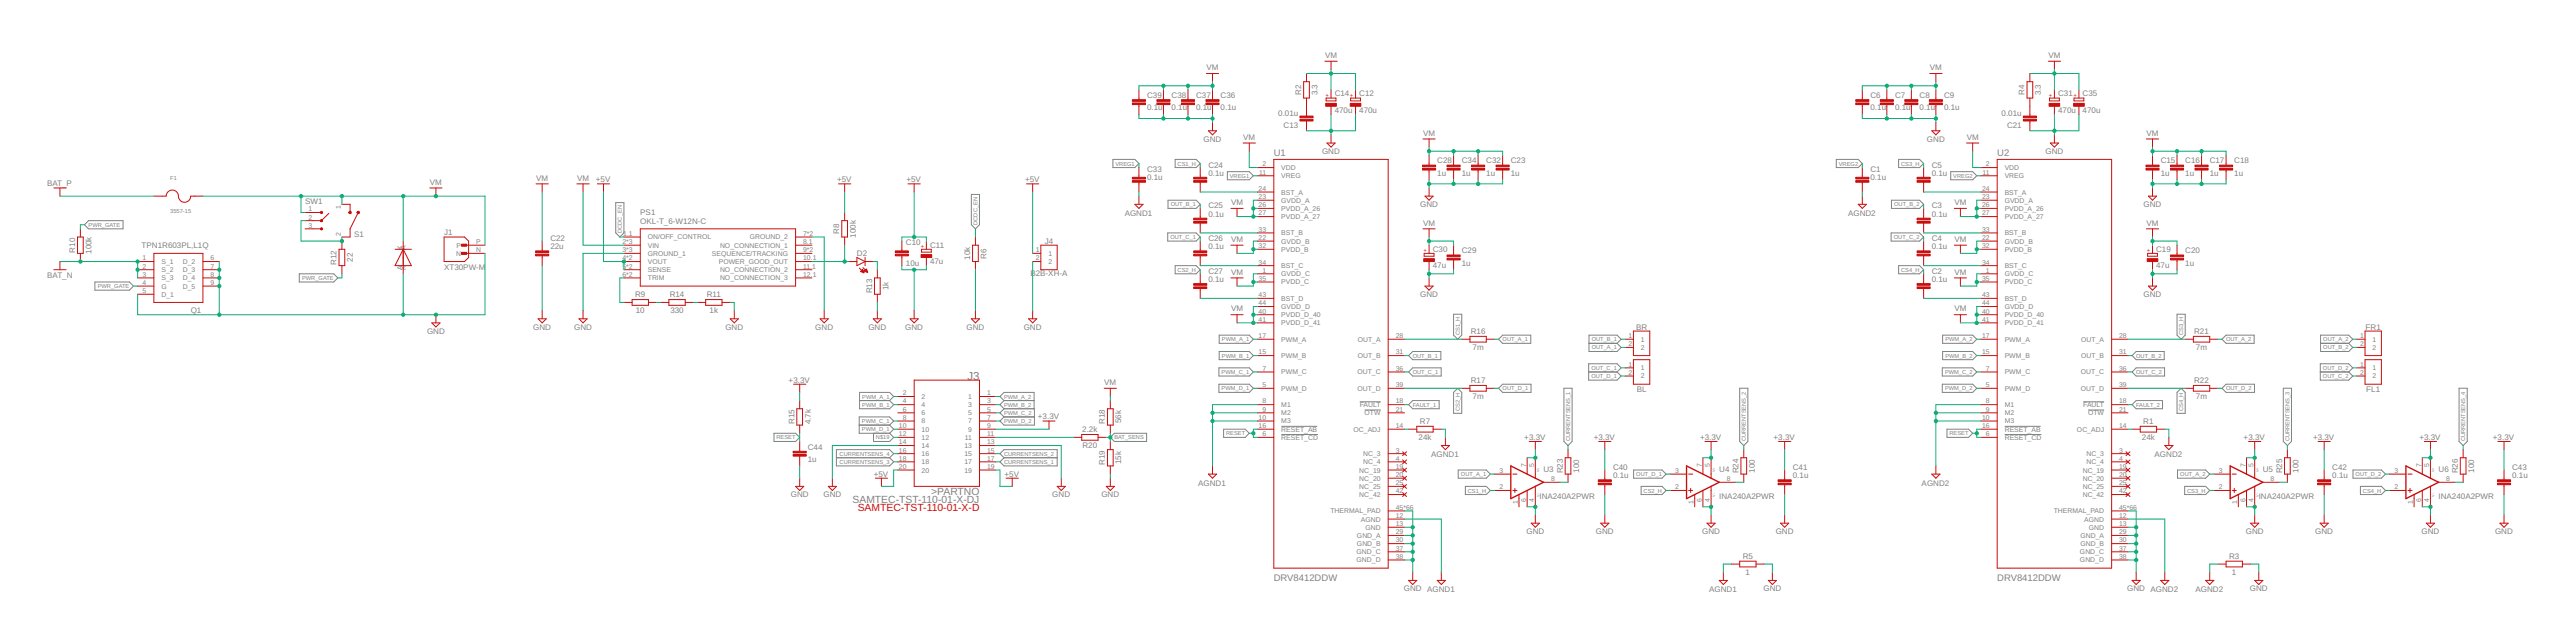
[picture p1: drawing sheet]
<svg xmlns="http://www.w3.org/2000/svg" width="800mm" height="200mm" viewBox="0 0 800 200" stroke-linecap="round" stroke-linejoin="round" font-family="sans-serif">
<defs><g id="words">
<text font-size="3.6" fill="#808080" x="300.6" y="118.1">J3</text>
<g font-size="3.2" fill="#808080">
<text x="289.4" y="153.6">&gt;PARTNO</text>
<text x="264.9" y="156.2">SAMTEC-TST-110-01-X-DJ</text>
</g>
<text font-size="3.2" fill="#c90d0c" x="266.5" y="158.7">SAMTEC-TST-110-01-X-D</text>
<g font-size="2.9" fill="#808080">
<text x="395.8" y="48.5">U1</text>
<text x="620.6" y="48.5">U2</text>
<text x="395.8" y="180.5">DRV8412DDW</text>
<text x="620.6" y="180.5">DRV8412DDW</text>
</g>
<g font-size="2.5" fill="#808080">
<text x="374.9" y="21.8">VM</text>
<text x="411.7" y="18">VM</text>
<text x="599.7" y="21.8">VM</text>
<text x="636.5" y="18">VM</text>
<text x="404.3" y="29.5" transform="rotate(-90 404.3 29.5)">R2</text>
<text x="409.4" y="29.7" transform="rotate(-90 409.4 29.7)">3.3</text>
<text x="414.7" y="30">C14</text>
<text x="422.3" y="30">C12</text>
<text x="629.1" y="29.5" transform="rotate(-90 629.1 29.5)">R4</text>
<text x="634.2" y="29.7" transform="rotate(-90 634.2 29.7)">3.3</text>
<text x="639.5" y="30">C31</text>
<text x="647.1" y="30">C35</text>
<text x="356.4" y="34.3">0.1u</text>
<text x="356.4" y="30.5">C39</text>
<text x="364" y="34.3">0.1u</text>
<text x="364" y="30.5">C38</text>
<text x="371.7" y="34.3">0.1u</text>
<text x="371.7" y="30.5">C37</text>
<text x="379.3" y="34.3">0.1u</text>
<text x="379.3" y="30.5">C36</text>
<text x="414.7" y="35.1">470u</text>
<text x="422.3" y="35.1">470u</text>
<text x="581.2" y="34.3">0.1u</text>
<text x="581.2" y="30.5">C6</text>
<text x="588.8" y="34.3">0.1u</text>
<text x="588.8" y="30.5">C7</text>
<text x="596.4" y="34.3">0.1u</text>
<text x="596.4" y="30.5">C8</text>
<text x="604.1" y="34.3">0.1u</text>
<text x="604.1" y="30.5">C9</text>
<text x="639.5" y="35.1">470u</text>
<text x="647.1" y="35.1">470u</text>
<text x="397.2" y="36">0.01u</text>
<text x="398.8" y="39.9">C13</text>
<text x="621.9" y="36">0.01u</text>
<text x="623.6" y="39.9">C21</text>
<text x="374" y="44">GND</text>
<text x="386.3" y="43.4">VM</text>
<text x="410.8" y="47.8">GND</text>
<text x="442.2" y="42.1">VM</text>
<text x="598.7" y="44">GND</text>
<text x="611.1" y="43.4">VM</text>
<text x="635.6" y="47.8">GND</text>
<text x="667" y="42.1">VM</text>
<text x="356.4" y="53.3">C33</text>
<text x="375.5" y="52">C24</text>
<text x="446.6" y="50.8">C28</text>
<text x="454.2" y="50.8">C34</text>
<text x="461.8" y="50.8">C32</text>
<text x="469.4" y="50.8">C23</text>
<text x="581.2" y="53.3">C1</text>
<text x="600.2" y="52">C5</text>
<text x="671.4" y="50.8">C15</text>
<text x="679" y="50.8">C16</text>
<text x="686.6" y="50.8">C17</text>
<text x="694.2" y="50.8">C18</text>
<text x="14.6" y="57.9">BAT_P</text>
<text x="133.6" y="57.4">VM</text>
<text x="166.6" y="56.1">VM</text>
<text x="179.3" y="56.1">VM</text>
<text x="185.1" y="56.6">+5V</text>
<text x="260.1" y="56.6">+5V</text>
<text x="281.7" y="56.6">+5V</text>
<text x="318.5" y="56.6">+5V</text>
<text x="356.4" y="55.8">0.1u</text>
<text x="375.5" y="54.6">0.1u</text>
<text x="446.6" y="54.6">1u</text>
<text x="454.2" y="54.6">1u</text>
<text x="461.8" y="54.6">1u</text>
<text x="469.4" y="54.6">1u</text>
<text x="581.2" y="55.8">0.1u</text>
<text x="600.2" y="54.6">0.1u</text>
<text x="671.4" y="54.6">1u</text>
<text x="679" y="54.6">1u</text>
<text x="686.6" y="54.6">1u</text>
<text x="694.2" y="54.6">1u</text>
<text x="94.8" y="63.5">SW1</text>
<text x="375.5" y="64.7">C25</text>
<text x="382.5" y="63.7">VM</text>
<text x="441.3" y="64.4">GND</text>
<text x="600.2" y="64.7">C3</text>
<text x="607.3" y="63.7">VM</text>
<text x="666" y="64.4">GND</text>
<text x="198.9" y="69.4">OKL-T_6-W12N-C</text>
<text x="198.9" y="66.9">PS1</text>
<text x="349.5" y="67.1">AGND1</text>
<text x="375.5" y="67.3">0.1u</text>
<text x="442.2" y="70.1">VM</text>
<text x="574.2" y="67.1">AGND2</text>
<text x="600.2" y="67.3">0.1u</text>
<text x="667" y="70.1">VM</text>
<text x="44" y="77.1">TPN1R603PL,L1Q</text>
<text x="110.1" y="73.6">S1</text>
<text x="138" y="72.9">J1</text>
<text x="171" y="77.4">22u</text>
<text x="171" y="74.9">C22</text>
<text x="260.8" y="72.7" transform="rotate(-90 260.8 72.7)">R8</text>
<text x="265.9" y="73.8" transform="rotate(-90 265.9 73.8)">100k</text>
<text x="281.5" y="76.2">C10</text>
<text x="289" y="77">C11</text>
<text x="324.6" y="75.9">J4</text>
<text x="375.5" y="77.4">0.1u</text>
<text x="375.5" y="74.9">C26</text>
<text x="382.5" y="75.1">VM</text>
<text x="600.2" y="77.4">0.1u</text>
<text x="600.2" y="74.9">C4</text>
<text x="607.3" y="75.1">VM</text>
<text x="23.3" y="78.4" transform="rotate(-90 23.3 78.4)">R10</text>
<text x="28.4" y="78.9" transform="rotate(-90 28.4 78.9)">100k</text>
<text x="104.6" y="82.3" transform="rotate(-90 104.6 82.3)">R12</text>
<text x="109.7" y="81.3" transform="rotate(-90 109.7 81.3)">22</text>
<text x="138" y="83.8">XT30PW-M</text>
<text x="266.3" y="79.5">D2</text>
<text x="281.5" y="82.5">10u</text>
<text x="289" y="82">47u</text>
<text x="301.4" y="80.7" transform="rotate(-90 301.4 80.7)">10k</text>
<text x="306.5" y="80.3" transform="rotate(-90 306.5 80.3)">R6</text>
<text x="445.2" y="83.3">47u</text>
<text x="445.2" y="78.2">C30</text>
<text x="454.2" y="82.5">1u</text>
<text x="454.2" y="78.7">C29</text>
<text x="670" y="83.3">47u</text>
<text x="670" y="78.2">C19</text>
<text x="679" y="82.5">1u</text>
<text x="679" y="78.7">C20</text>
<text x="14.7" y="86.3">BAT_N</text>
<text x="320.2" y="85.8">B2B-XH-A</text>
<text x="375.5" y="87.6">0.1u</text>
<text x="375.5" y="85.1">C27</text>
<text x="382.5" y="85.3">VM</text>
<text x="600.2" y="87.6">0.1u</text>
<text x="600.2" y="85.1">C2</text>
<text x="607.3" y="85.3">VM</text>
<text x="197.4" y="92.3">R9</text>
<text x="208.1" y="92.3">R14</text>
<text x="219.6" y="92.3">R11</text>
<text x="271" y="91.1" transform="rotate(-90 271 91.1)">R13</text>
<text x="276" y="90.2" transform="rotate(-90 276 90.2)">1k</text>
<text x="441.3" y="92.3">GND</text>
<text x="666" y="92.3">GND</text>
<text x="59.3" y="97.4">Q1</text>
<text x="197.6" y="97.4">10</text>
<text x="208.3" y="97.4">330</text>
<text x="220.5" y="97.4">1k</text>
<text x="382.5" y="96.7">VM</text>
<text x="607.3" y="96.7">VM</text>
<text x="132.7" y="103.7">GND</text>
<text x="165.7" y="102.4">GND</text>
<text x="178.4" y="102.4">GND</text>
<text x="225.4" y="102.4">GND</text>
<text x="253.3" y="102.4">GND</text>
<text x="269.8" y="102.4">GND</text>
<text x="281.3" y="102.4">GND</text>
<text x="300.3" y="102.4">GND</text>
<text x="318.1" y="102.4">GND</text>
<text x="457" y="103.7">R16</text>
<text x="508.3" y="102.6">BR</text>
<text x="681.8" y="103.7">R21</text>
<text x="735" y="102.6">FR1</text>
<text x="457.5" y="108.8">7m</text>
<text x="682.3" y="108.8">7m</text>
<text x="245" y="118.8">+3.3V</text>
<text x="343.1" y="119.6">VM</text>
<text x="457" y="119">R17</text>
<text x="681.8" y="119">R22</text>
<text x="457.5" y="124">7m</text>
<text x="508.6" y="121.6">BL</text>
<text x="682.3" y="124">7m</text>
<text x="735.3" y="121.6">FL1</text>
<text x="246.8" y="131.8" transform="rotate(-90 246.8 131.8)">R15</text>
<text x="251.9" y="131.8" transform="rotate(-90 251.9 131.8)">4.7k</text>
<text x="322.5" y="130.3">+3.3V</text>
<text x="343.3" y="131.8" transform="rotate(-90 343.3 131.8)">R18</text>
<text x="348.4" y="131.5" transform="rotate(-90 348.4 131.5)">56k</text>
<text x="441.2" y="131.6">R7</text>
<text x="666" y="131.6">R1</text>
<text x="336.3" y="134.2">2.2k</text>
<text x="440.8" y="136.7">24k</text>
<text x="473.6" y="136.6">+3.3V</text>
<text x="495.2" y="136.6">+3.3V</text>
<text x="528.2" y="136.6">+3.3V</text>
<text x="551.1" y="136.6">+3.3V</text>
<text x="665.5" y="136.7">24k</text>
<text x="697.1" y="136.6">+3.3V</text>
<text x="718.7" y="136.6">+3.3V</text>
<text x="751.7" y="136.6">+3.3V</text>
<text x="774.6" y="136.6">+3.3V</text>
<text x="251" y="143.5">1u</text>
<text x="251" y="139.6">C44</text>
<text x="336.4" y="139.3">R20</text>
<text x="444.7" y="142.1">AGND1</text>
<text x="669.5" y="142.1">AGND2</text>
<text x="271.5" y="148">+5V</text>
<text x="312.1" y="148">+5V</text>
<text x="343.3" y="144.5" transform="rotate(-90 343.3 144.5)">R19</text>
<text x="348.4" y="144.2" transform="rotate(-90 348.4 144.2)">15k</text>
<text x="479.6" y="146.6">U3</text>
<text x="485.6" y="147" transform="rotate(-90 485.6 147)">R23</text>
<text x="490.7" y="146.8" transform="rotate(-90 490.7 146.8)">100</text>
<text x="501.2" y="148.5">0.1u</text>
<text x="501.2" y="146">C40</text>
<text x="534.2" y="146.6">U4</text>
<text x="540.2" y="147" transform="rotate(-90 540.2 147)">R24</text>
<text x="545.3" y="146.8" transform="rotate(-90 545.3 146.8)">100</text>
<text x="557.1" y="148.5">0.1u</text>
<text x="557.1" y="146">C41</text>
<text x="703.1" y="146.6">U5</text>
<text x="709.1" y="147" transform="rotate(-90 709.1 147)">R25</text>
<text x="714.2" y="146.8" transform="rotate(-90 714.2 146.8)">100</text>
<text x="724.7" y="148.5">0.1u</text>
<text x="724.7" y="146">C42</text>
<text x="757.7" y="146.6">U6</text>
<text x="763.7" y="147" transform="rotate(-90 763.7 147)">R26</text>
<text x="768.8" y="146.8" transform="rotate(-90 768.8 146.8)">100</text>
<text x="780.6" y="148.5">0.1u</text>
<text x="780.6" y="146">C43</text>
<text x="245.7" y="154.5">GND</text>
<text x="255.9" y="154.5">GND</text>
<text x="327" y="154.5">GND</text>
<text x="342.2" y="154.5">GND</text>
<text x="372.3" y="150.9">AGND1</text>
<text x="478.3" y="154.9">INA240A2PWR</text>
<text x="534.2" y="154.9">INA240A2PWR</text>
<text x="597.1" y="150.9">AGND2</text>
<text x="701.8" y="154.9">INA240A2PWR</text>
<text x="757.7" y="154.9">INA240A2PWR</text>
<text x="474.3" y="165.9">GND</text>
<text x="495.9" y="165.9">GND</text>
<text x="528.9" y="165.9">GND</text>
<text x="551.8" y="165.9">GND</text>
<text x="697.8" y="165.9">GND</text>
<text x="719.4" y="165.9">GND</text>
<text x="752.4" y="165.9">GND</text>
<text x="775.3" y="165.9">GND</text>
<text x="541.5" y="173.5">R5</text>
<text x="692.6" y="173.5">R3</text>
<text x="542.4" y="178.6">1</text>
<text x="693.5" y="178.6">1</text>
<text x="436.2" y="183.7">GND AGND1</text>
<text x="531.1" y="184">AGND1</text>
<text x="547.9" y="183.7">GND</text>
<text x="661" y="183.7">GND AGND2</text>
<text x="682.2" y="184">AGND2</text>
<text x="699.1" y="183.7">GND</text>
</g>
<g font-size="2.1" fill="#808080">
<text x="392.3" y="51.7">2</text>
<text x="398.1" y="52.8">VDD</text>
<text x="617" y="51.7">2</text>
<text x="622.9" y="52.8">VDD</text>
<text x="391.1" y="59.3">24</text>
<text x="391.2" y="54.2">11</text>
<text x="398.1" y="55.3">VREG</text>
<text x="615.9" y="59.3">24</text>
<text x="616" y="54.2">11</text>
<text x="622.9" y="55.3">VREG</text>
<text x="95.8" y="65.6">1</text>
<text x="105.9" y="65" transform="rotate(-90 105.9 65)">1</text>
<text x="391.1" y="61.8">23</text>
<text x="391.1" y="64.4">26</text>
<text x="398.1" y="60.4">BST_A</text>
<text x="398.1" y="63">GVDD_A</text>
<text x="398.1" y="65.5">PVDD_A_26</text>
<text x="615.9" y="61.8">23</text>
<text x="615.9" y="64.4">26</text>
<text x="622.9" y="60.4">BST_A</text>
<text x="622.9" y="63">GVDD_A</text>
<text x="622.9" y="65.5">PVDD_A_26</text>
<text x="95.8" y="68.2">2</text>
<text x="95.8" y="70.7">3</text>
<text x="391.1" y="72">33</text>
<text x="391.1" y="66.9">27</text>
<text x="398.1" y="68">PVDD_A_27</text>
<text x="615.9" y="72">33</text>
<text x="615.9" y="66.9">27</text>
<text x="622.9" y="68">PVDD_A_27</text>
<text x="105.9" y="73.3" transform="rotate(-90 105.9 73.3)">2</text>
<text x="124.9" y="77.6" transform="rotate(-90 124.9 77.6)">K</text>
<text x="126.1" y="77.6" transform="rotate(-90 126.1 77.6)">A</text>
<text x="141.9" y="76.9">P</text>
<text x="147.9" y="75.8">P</text>
<text x="193.4" y="75.8">2*3</text>
<text x="193.6" y="73.3">1.1</text>
<text x="201.3" y="74.4">ON/OFF_CONTROL</text>
<text x="201.3" y="76.9">VIN</text>
<text x="223.7" y="76.9">NO_CONNECTION_1</text>
<text x="233" y="74.4">GROUND_2</text>
<text x="249.5" y="73.3">7*2</text>
<text x="249.5" y="75.8">8.1</text>
<text x="391.1" y="74.5">22</text>
<text x="391.1" y="77.1">32</text>
<text x="398.1" y="73.1">BST_B</text>
<text x="398.1" y="75.7">GVDD_B</text>
<text x="615.9" y="74.5">22</text>
<text x="615.9" y="77.1">32</text>
<text x="622.9" y="73.1">BST_B</text>
<text x="622.9" y="75.7">GVDD_B</text>
<text x="44.3" y="80.9">1</text>
<text x="44.3" y="83.4">2</text>
<text x="50.2" y="82">S_1</text>
<text x="56.8" y="82">D_2</text>
<text x="65.4" y="80.9">6</text>
<text x="65.4" y="83.4">7</text>
<text x="124.9" y="83.7" transform="rotate(-90 124.9 83.7)">A</text>
<text x="126.1" y="83.7" transform="rotate(-90 126.1 83.7)">K</text>
<text x="141.7" y="79.5">N</text>
<text x="147.9" y="78.3">N</text>
<text x="193.4" y="78.3">3*3</text>
<text x="193.4" y="80.9">4*2</text>
<text x="193.4" y="83.4">5*2</text>
<text x="201.3" y="79.5">GROUND_1</text>
<text x="201.3" y="82">VOUT</text>
<text x="221.2" y="79.5">SEQUENCE/TRACKING</text>
<text x="223.4" y="82">POWER_GOOD_OUT</text>
<text x="249.5" y="78.3">9*2</text>
<text x="249.5" y="80.9">10.1</text>
<text x="249.5" y="83.4">11.1</text>
<text x="321.9" y="78.3">1</text>
<text x="321.9" y="80.9">2</text>
<text x="325.7" y="79.5">1</text>
<text x="325.7" y="82">2</text>
<text x="391.1" y="82.2">34</text>
<text x="398.1" y="83.3">BST_C</text>
<text x="398.1" y="78.2">PVDD_B</text>
<text x="615.9" y="82.2">34</text>
<text x="622.9" y="83.3">BST_C</text>
<text x="622.9" y="78.2">PVDD_B</text>
<text x="44.3" y="86">3</text>
<text x="44.3" y="88.5">4</text>
<text x="50.2" y="84.5">S_2</text>
<text x="50.2" y="87.1">S_3</text>
<text x="50.2" y="89.6">G</text>
<text x="56.8" y="84.5">D_3</text>
<text x="56.8" y="87.1">D_4</text>
<text x="56.8" y="89.6">D_5</text>
<text x="65.4" y="86">8</text>
<text x="65.4" y="88.5">9</text>
<text x="193.4" y="86">6*2</text>
<text x="201.3" y="84.5">SENSE</text>
<text x="201.3" y="87.1">TRIM</text>
<text x="223.7" y="84.5">NO_CONNECTION_2</text>
<text x="223.7" y="87.1">NO_CONNECTION_3</text>
<text x="249.5" y="86">12.1</text>
<text x="391.1" y="87.2">35</text>
<text x="392.3" y="84.7">1</text>
<text x="398.1" y="85.8">GVDD_C</text>
<text x="398.1" y="88.4">PVDD_C</text>
<text x="615.9" y="87.2">35</text>
<text x="617" y="84.7">1</text>
<text x="622.9" y="85.8">GVDD_C</text>
<text x="622.9" y="88.4">PVDD_C</text>
<text x="44.3" y="91">5</text>
<text x="50.2" y="92.2">D_1</text>
<text x="391.1" y="92.3">43</text>
<text x="391.1" y="94.9">44</text>
<text x="398.1" y="93.4">BST_D</text>
<text x="398.1" y="96">GVDD_D</text>
<text x="615.9" y="92.3">43</text>
<text x="615.9" y="94.9">44</text>
<text x="622.9" y="93.4">BST_D</text>
<text x="622.9" y="96">GVDD_D</text>
<text x="391.1" y="97.4">40</text>
<text x="391.1" y="99.9">41</text>
<text x="398.1" y="98.5">PVDD_D_40</text>
<text x="398.1" y="101">PVDD_D_41</text>
<text x="615.9" y="97.4">40</text>
<text x="615.9" y="99.9">41</text>
<text x="622.9" y="98.5">PVDD_D_40</text>
<text x="622.9" y="101">PVDD_D_41</text>
<text x="391.1" y="105">17</text>
<text x="398.1" y="106.1">PWM_A</text>
<text x="421.9" y="106.1">OUT_A</text>
<text x="433.7" y="105">28</text>
<text x="506" y="105">1</text>
<text x="506" y="107.5">2</text>
<text x="509.9" y="106.1">1</text>
<text x="615.9" y="105">17</text>
<text x="622.9" y="106.1">PWM_A</text>
<text x="646.7" y="106.1">OUT_A</text>
<text x="658.5" y="105">28</text>
<text x="733.3" y="105">1</text>
<text x="733.3" y="107.5">2</text>
<text x="737.2" y="106.1">1</text>
<text x="391.1" y="110.1">15</text>
<text x="398.1" y="111.2">PWM_B</text>
<text x="421.9" y="111.2">OUT_B</text>
<text x="433.7" y="110.1">31</text>
<text x="506" y="113.9">1</text>
<text x="509.9" y="108.7">2</text>
<text x="615.9" y="110.1">15</text>
<text x="622.9" y="111.2">PWM_B</text>
<text x="646.7" y="111.2">OUT_B</text>
<text x="658.5" y="110.1">31</text>
<text x="733.3" y="113.9">1</text>
<text x="737.2" y="108.7">2</text>
<text x="392.3" y="115.2">7</text>
<text x="398.1" y="116.3">PWM_C</text>
<text x="421.8" y="116.3">OUT_C</text>
<text x="433.7" y="115.2">36</text>
<text x="506" y="116.4">2</text>
<text x="509.9" y="115">1</text>
<text x="509.9" y="117.6">2</text>
<text x="617" y="115.2">7</text>
<text x="622.9" y="116.3">PWM_C</text>
<text x="646.5" y="116.3">OUT_C</text>
<text x="658.5" y="115.2">36</text>
<text x="733.3" y="116.4">2</text>
<text x="737.2" y="115">1</text>
<text x="737.2" y="117.6">2</text>
<text x="280.5" y="122.8">2</text>
<text x="280.5" y="125.3">4</text>
<text x="286.4" y="123.9">2</text>
<text x="300.8" y="123.9">1</text>
<text x="306.7" y="122.8">1</text>
<text x="306.7" y="125.3">3</text>
<text x="392.3" y="125.3">8</text>
<text x="392.3" y="120.2">5</text>
<text x="398.1" y="121.4">PWM_D</text>
<text x="421.8" y="121.4">OUT_D</text>
<text x="433.7" y="125.3">18</text>
<text x="433.7" y="120.2">39</text>
<text x="617" y="125.3">8</text>
<text x="617" y="120.2">5</text>
<text x="622.9" y="121.4">PWM_D</text>
<text x="646.5" y="121.4">OUT_D</text>
<text x="658.5" y="125.3">18</text>
<text x="658.5" y="120.2">39</text>
<text x="280.5" y="127.9">6</text>
<text x="280.5" y="130.4">8</text>
<text x="286.4" y="126.4">4</text>
<text x="286.4" y="129">6</text>
<text x="286.4" y="131.5">8</text>
<text x="300.8" y="126.4">3</text>
<text x="300.8" y="129">5</text>
<text x="300.8" y="131.5">7</text>
<text x="306.7" y="127.9">5</text>
<text x="306.7" y="130.4">7</text>
<text x="391.1" y="130.4">10</text>
<text x="392.3" y="127.9">9</text>
<text x="398.1" y="126.4">M1</text>
<text x="398.1" y="129">M2</text>
<text x="398.1" y="131.5">M3</text>
<text x="422.5" y="126.4">FAULT</text>
<text x="424" y="129">OTW</text>
<text x="433.7" y="127.9">21</text>
<text x="615.9" y="130.4">10</text>
<text x="617" y="127.9">9</text>
<text x="622.9" y="126.4">M1</text>
<text x="622.9" y="129">M2</text>
<text x="622.9" y="131.5">M3</text>
<text x="647.3" y="126.4">FAULT</text>
<text x="648.8" y="129">OTW</text>
<text x="658.5" y="127.9">21</text>
<text x="279.3" y="132.9">10</text>
<text x="279.3" y="135.5">12</text>
<text x="286.4" y="134.1">10</text>
<text x="286.4" y="136.6">12</text>
<text x="299.8" y="136.6">11</text>
<text x="300.8" y="134.1">9</text>
<text x="306.7" y="132.9">9</text>
<text x="306.7" y="135.5">11</text>
<text x="391.1" y="132.9">16</text>
<text x="392.3" y="135.5">6</text>
<text x="398.1" y="134.1">RESET_AB</text>
<text x="398.1" y="136.6">RESET_CD</text>
<text x="420.6" y="134.1">OC_ADJ</text>
<text x="433.7" y="132.9">14</text>
<text x="615.9" y="132.9">16</text>
<text x="617" y="135.5">6</text>
<text x="622.9" y="134.1">RESET_AB</text>
<text x="622.9" y="136.6">RESET_CD</text>
<text x="645.4" y="134.1">OC_ADJ</text>
<text x="658.5" y="132.9">14</text>
<text x="279.3" y="138">14</text>
<text x="279.3" y="140.6">16</text>
<text x="279.3" y="143.1">18</text>
<text x="286.4" y="139.1">14</text>
<text x="286.4" y="141.7">16</text>
<text x="299.6" y="139.1">13</text>
<text x="299.6" y="141.7">15</text>
<text x="306.7" y="138">13</text>
<text x="306.7" y="140.6">15</text>
<text x="306.7" y="143.1">17</text>
<text x="423.5" y="141.7">NC_3</text>
<text x="433.7" y="140.6">3</text>
<text x="433.7" y="143.1">4</text>
<text x="648.3" y="141.7">NC_3</text>
<text x="658.5" y="140.6">3</text>
<text x="658.5" y="143.1">4</text>
<text x="279.3" y="145.6">20</text>
<text x="286.4" y="144.2">18</text>
<text x="286.4" y="146.8">20</text>
<text x="299.6" y="144.2">17</text>
<text x="299.6" y="146.8">19</text>
<text x="306.7" y="145.6">19</text>
<text x="422.4" y="146.8">NC_19</text>
<text x="422.4" y="149.3">NC_20</text>
<text x="423.5" y="144.2">NC_4</text>
<text x="433.7" y="145.6">19</text>
<text x="433.7" y="148.2">20</text>
<text x="465.9" y="146.9">3</text>
<text x="474.2" y="144.9" transform="rotate(-90 474.2 144.9)">7</text>
<text x="476.7" y="144.9" transform="rotate(-90 476.7 144.9)">5</text>
<text x="481.9" y="149.4">8</text>
<text x="520.5" y="146.9">3</text>
<text x="528.8" y="144.9" transform="rotate(-90 528.8 144.9)">7</text>
<text x="531.3" y="144.9" transform="rotate(-90 531.3 144.9)">5</text>
<text x="536.5" y="149.4">8</text>
<text x="647.1" y="146.8">NC_19</text>
<text x="647.1" y="149.3">NC_20</text>
<text x="648.3" y="144.2">NC_4</text>
<text x="658.5" y="145.6">19</text>
<text x="658.5" y="148.2">20</text>
<text x="689.4" y="146.9">3</text>
<text x="697.7" y="144.9" transform="rotate(-90 697.7 144.9)">7</text>
<text x="700.2" y="144.9" transform="rotate(-90 700.2 144.9)">5</text>
<text x="705.4" y="149.4">8</text>
<text x="744" y="146.9">3</text>
<text x="752.3" y="144.9" transform="rotate(-90 752.3 144.9)">7</text>
<text x="754.8" y="144.9" transform="rotate(-90 754.8 144.9)">5</text>
<text x="760.1" y="149.4">8</text>
<text x="422.4" y="151.8">NC_25</text>
<text x="422.4" y="154.4">NC_42</text>
<text x="433.7" y="150.7">25</text>
<text x="433.7" y="153.3">42</text>
<text x="465.9" y="152">2</text>
<text x="474.2" y="155.9" transform="rotate(-90 474.2 155.9)">6</text>
<text x="476.7" y="155.9" transform="rotate(-90 476.7 155.9)">4</text>
<text x="520.5" y="152">2</text>
<text x="528.8" y="155.9" transform="rotate(-90 528.8 155.9)">6</text>
<text x="531.3" y="155.9" transform="rotate(-90 531.3 155.9)">4</text>
<text x="647.1" y="151.8">NC_25</text>
<text x="647.1" y="154.4">NC_42</text>
<text x="658.5" y="150.7">25</text>
<text x="658.5" y="153.3">42</text>
<text x="689.4" y="152">2</text>
<text x="697.7" y="155.9" transform="rotate(-90 697.7 155.9)">6</text>
<text x="700.2" y="155.9" transform="rotate(-90 700.2 155.9)">4</text>
<text x="744" y="152">2</text>
<text x="752.3" y="155.9" transform="rotate(-90 752.3 155.9)">6</text>
<text x="754.8" y="155.9" transform="rotate(-90 754.8 155.9)">4</text>
<text x="413.4" y="159.5">THERMAL_PAD</text>
<text x="422.8" y="162">AGND</text>
<text x="433.7" y="160.9">12</text>
<text x="433.7" y="158.3">45*66</text>
<text x="471.6" y="156.4" transform="rotate(-90 471.6 156.4)">1</text>
<text x="526.2" y="156.4" transform="rotate(-90 526.2 156.4)">1</text>
<text x="638.1" y="159.5">THERMAL_PAD</text>
<text x="647.6" y="162">AGND</text>
<text x="658.5" y="160.9">12</text>
<text x="658.5" y="158.3">45*66</text>
<text x="695.1" y="156.4" transform="rotate(-90 695.1 156.4)">1</text>
<text x="749.7" y="156.4" transform="rotate(-90 749.7 156.4)">1</text>
<text x="421.6" y="167.1">GND_A</text>
<text x="424.3" y="164.5">GND</text>
<text x="433.7" y="163.4">13</text>
<text x="433.7" y="166">29</text>
<text x="646.4" y="167.1">GND_A</text>
<text x="649" y="164.5">GND</text>
<text x="658.5" y="163.4">13</text>
<text x="658.5" y="166">29</text>
<text x="421.5" y="172.2">GND_C</text>
<text x="421.6" y="169.6">GND_B</text>
<text x="433.7" y="168.5">30</text>
<text x="433.7" y="171">37</text>
<text x="433.7" y="173.6">38</text>
<text x="646.3" y="172.2">GND_C</text>
<text x="646.4" y="169.6">GND_B</text>
<text x="658.5" y="168.5">30</text>
<text x="658.5" y="171">37</text>
<text x="658.5" y="173.6">38</text>
<text x="421.5" y="174.7">GND_D</text>
<text x="646.3" y="174.7">GND_D</text>
</g>
<g font-size="1.8" fill="#c90d0c">
<text x="413" y="30" transform="rotate(-90 413 30)">+</text>
<text x="420.6" y="30" transform="rotate(-90 420.6 30)">+</text>
<text x="637.8" y="30" transform="rotate(-90 637.8 30)">+</text>
<text x="645.4" y="30" transform="rotate(-90 645.4 30)">+</text>
<text x="287.3" y="77" transform="rotate(-90 287.3 77)">+</text>
<text x="443.5" y="78.3" transform="rotate(-90 443.5 78.3)">+</text>
<text x="668.2" y="78.3" transform="rotate(-90 668.2 78.3)">+</text>
</g>
<g font-size="1.8" fill="#808080">
<text x="346.6" y="51.4">VREG1</text>
<text x="365.9" y="51.4">CS1_H</text>
<text x="571.4" y="51.4">VREG2</text>
<text x="590.7" y="51.4">CS3_H</text>
<text x="52.9" y="55.8">F1</text>
<text x="382.1" y="55.2">VREG1</text>
<text x="606.9" y="55.2">VREG2</text>
<text x="363.8" y="64.1">OUT_B_1</text>
<text x="588.5" y="64.1">OUT_B_2</text>
<text x="27.5" y="70.4">PWR_GATE</text>
<text x="52.9" y="66">3557-15</text>
<text x="303.7" y="69.8" transform="rotate(-90 303.7 69.8)">DCDC_EN</text>
<text x="193.2" y="72.4" transform="rotate(-90 193.2 72.4)">DCDC_EN</text>
<text x="363.7" y="74.3">OUT_C_1</text>
<text x="588.4" y="74.3">OUT_C_2</text>
<text x="30.4" y="89.5">PWR_GATE</text>
<text x="93.9" y="87">PWR_GATE</text>
<text x="365.9" y="84.4">CS2_H</text>
<text x="590.7" y="84.4">CS4_H</text>
<text x="379.7" y="106">PWM_A_1</text>
<text x="453.6" y="104.1" transform="rotate(-90 453.6 104.1)">CS1_H</text>
<text x="466.9" y="106">OUT_A_1</text>
<text x="494.6" y="106">OUT_B_1</text>
<text x="604.5" y="106">PWM_A_2</text>
<text x="678.3" y="104.1" transform="rotate(-90 678.3 104.1)">CS3_H</text>
<text x="691.7" y="106">OUT_A_2</text>
<text x="721.9" y="106">OUT_A_2</text>
<text x="379.7" y="111.1">PWM_B_1</text>
<text x="439" y="111.1">OUT_B_1</text>
<text x="494.6" y="108.5">OUT_A_1</text>
<text x="604.5" y="111.1">PWM_B_2</text>
<text x="663.7" y="111.1">OUT_B_2</text>
<text x="721.9" y="108.5">OUT_B_2</text>
<text x="379.6" y="116.2">PWM_C_1</text>
<text x="439" y="116.2">OUT_C_1</text>
<text x="494.5" y="114.9">OUT_C_1</text>
<text x="494.5" y="117.4">OUT_D_1</text>
<text x="604.4" y="116.2">PWM_C_2</text>
<text x="663.7" y="116.2">OUT_C_2</text>
<text x="721.8" y="117.4">OUT_C_2</text>
<text x="721.8" y="114.9">OUT_D_2</text>
<text x="267.9" y="123.8">PWM_A_1</text>
<text x="312" y="123.8">PWM_A_2</text>
<text x="379.6" y="121.2">PWM_D_1</text>
<text x="466.9" y="121.2">OUT_D_1</text>
<text x="604.4" y="121.2">PWM_D_2</text>
<text x="691.7" y="121.2">OUT_D_2</text>
<text x="267.8" y="131.4">PWM_C_1</text>
<text x="267.9" y="126.3">PWM_B_1</text>
<text x="312" y="126.3">PWM_B_2</text>
<text x="312" y="128.9">PWM_C_2</text>
<text x="312" y="131.4">PWM_D_2</text>
<text x="439" y="126.3">FAULT_1</text>
<text x="453.6" y="127.6" transform="rotate(-90 453.6 127.6)">CS2_H</text>
<text x="663.7" y="126.3">FAULT_2</text>
<text x="678.3" y="127.6" transform="rotate(-90 678.3 127.6)">CS4_H</text>
<text x="241.3" y="136.5">RESET</text>
<text x="267.8" y="133.9">PWM_D_1</text>
<text x="272.2" y="136.5">N$19</text>
<text x="346.3" y="136.5">BAT_SENS</text>
<text x="381" y="135.2">RESET</text>
<text x="487.9" y="137.1" transform="rotate(-90 487.9 137.1)">CURRENTSENS_1</text>
<text x="542.5" y="137.1" transform="rotate(-90 542.5 137.1)">CURRENTSENS_2</text>
<text x="605.7" y="135.2">RESET</text>
<text x="711.4" y="137.1" transform="rotate(-90 711.4 137.1)">CURRENTSENS_3</text>
<text x="766" y="137.1" transform="rotate(-90 766 137.1)">CURRENTSENS_4</text>
<text x="260.9" y="141.6">CURRENTSENS_4</text>
<text x="312" y="141.6">CURRENTSENS_2</text>
<text x="260.9" y="144.1">CURRENTSENS_3</text>
<text x="312" y="144.1">CURRENTSENS_1</text>
<text x="453.9" y="147.9">OUT_A_1</text>
<text x="508.4" y="147.9">OUT_D_1</text>
<text x="677.4" y="147.9">OUT_A_2</text>
<text x="731.9" y="147.9">OUT_D_2</text>
<text x="456.1" y="153">CS1_H</text>
<text x="510.7" y="153">CS2_H</text>
<text x="679.6" y="153">CS3_H</text>
<text x="734.2" y="153">CS4_H</text>
</g>
<g font-size="1.1" fill="#808080">
<text x="478.3" y="146.6" transform="rotate(-90 478.3 146.6)">V+</text>
<text x="532.9" y="146.6" transform="rotate(-90 532.9 146.6)">V+</text>
<text x="701.8" y="146.6" transform="rotate(-90 701.8 146.6)">V+</text>
<text x="756.4" y="146.6" transform="rotate(-90 756.4 146.6)">V+</text>
<text x="478.3" y="154.2" transform="rotate(-90 478.3 154.2)">V-</text>
<text x="532.9" y="154.2" transform="rotate(-90 532.9 154.2)">V-</text>
<text x="701.8" y="154.2" transform="rotate(-90 701.8 154.2)">V-</text>
<text x="756.4" y="154.2" transform="rotate(-90 756.4 154.2)">V-</text>
</g>
</g></defs>
<g fill="none" stroke="#808080" stroke-width=".31">
<path d="M345.8 49.5h6.8l1.3 1.3-1.3 1.2h-6.8zM365.1 49.5h6.6l1.2 1.3-1.2 1.2h-6.6zM381.4 53.3h6.8l1.2 1.3-1.2 1.2h-6.8zM570.6 49.5h6.8l1.3 1.3-1.3 1.2h-6.8zM589.9 49.5h6.5l1.3 1.3-1.3 1.2h-6.5zM606.1 53.3h6.8l1.3 1.3-1.3 1.2h-6.8zM26.2 69.8l1.3-1.3h10.7v2.6h-10.7zM191.3 62.9h2.6v9.4l-1.3 1.3-1.3-1.3zM301.8 60.4h2.6v9.4l-1.3 1.3-1.3-1.3zM362.8 72.3h8.9l1.2 1.3-1.2 1.3h-8.9zM362.9 62.2h8.8l1.2 1.3-1.2 1.2h-8.8zM587.6 72.3h8.8l1.3 1.3-1.3 1.3h-8.8z"/>
<path d="M587.7 62.2h8.7l1.3 1.3-1.3 1.2h-8.7zM29.5 87.6h10.7l1.3 1.3-1.3 1.2h-10.7zM93 85h10.7l1.3 1.3-1.3 1.3h-10.7zM365.1 82.5h6.6l1.2 1.3-1.2 1.2h-6.6zM451.7 97.6h2.5v6.5l-1.3 1.3-1.2-1.3zM589.9 82.5h6.5l1.3 1.3-1.3 1.2h-6.5zM676.4 97.6h2.6v6.5l-1.3 1.3-1.3-1.3zM378.7 114.3h9.5l1.2 1.2-1.2 1.3h-9.5zM378.7 119.3h9.5l1.2 1.3-1.2 1.3h-9.5zM378.8 109.2h9.4l1.2 1.2-1.2 1.3h-9.4zM378.8 104.1h9.4l1.2 1.3-1.2 1.2h-9.4zM437.7 115.5l1.3-1.2h8.8v2.5h-8.8z"/>
<path d="M439 109.2h8.7v2.5h-8.7l-1.3-1.3zM465.6 105.4l1.3-1.3h8.7v2.5h-8.7zM493.6 113h8.9l1.2 1.3-1.2 1.2 1.2 1.3-1.2 1.3h-8.9zM493.6 115.5h8.9M493.7 104.1h8.8l1.2 1.3-1.2 1.2 1.2 1.3-1.2 1.3h-8.8zM493.7 106.6h8.8M603.5 114.3h9.4l1.3 1.2-1.3 1.3h-9.4zM603.5 119.3h9.4l1.3 1.3-1.3 1.3h-9.4zM603.6 109.2h9.3l1.3 1.2-1.3 1.3h-9.3zM603.6 104.1h9.3l1.3 1.3-1.3 1.2h-9.3zM663.7 109.2h8.8v2.5h-8.8l-1.2-1.3zM663.7 114.3h8.9v2.5h-8.9l-1.2-1.3z"/>
<path d="M690.4 105.4l1.3-1.3h8.7v2.5h-8.7zM691.7 119.3h8.8v2.6h-8.8l-1.3-1.3zM721 115.5h8.8M721 113h8.8l1.3 1.3-1.3 1.2 1.3 1.3-1.3 1.3h-8.8zM721 104.1h8.8l1.3 1.3-1.3 1.2 1.3 1.3-1.3 1.3h-8.8zM721 106.6h8.8M240.5 134.6h6.7l1.3 1.2-1.3 1.3h-6.7zM259.9 139.7h16.5l1.3 1.2-1.3 1.3 1.3 1.2-1.3 1.3h-16.5zM267 132h9.4M267.1 121.9h9.3l1.3 1.2-1.3 1.3 1.3 1.3-1.3 1.3h-9.3zM267.1 124.4h9.3M271.4 134.6v2.5h5l1.3-1.3-1.3-1.2"/>
<path d="M276.4 132l1.3-1.2-1.3-1.3h-9.4v5.1h9.4M276.4 132l1.3 1.3-1.3 1.3M312 124.4l-1.3 1.3 1.3 1.3M312 124.4l-1.3-1.3 1.3-1.2h9.3v5.1M312 124.4h9.3M312 127h9.4v5h-9.4l-1.3-1.2 1.3-1.3M312 129.5h9.4M312 127l-1.3 1.2 1.3 1.3M346.3 134.6h10v2.5h-10l-1.3-1.3zM380.2 133.3h6.7l1.3 1.3-1.3 1.2h-6.7zM398.1 132.4h11.2M398.1 135h11.4"/>
<path d="M422.5 124.8h6.5M424 127.3h5M439 124.4h8.2v2.6h-8.2l-1.3-1.3zM452.9 120.6l1.3 1.3v6.5h-2.5v-6.5zM465.6 120.6l1.3-1.3h8.8v2.6h-8.8zM485.9 120.6h2.6v16.5l-1.3 1.3-1.3-1.3zM540.6 120.6h2.5v16.5l-1.3 1.3-1.2-1.3zM605 133.3h6.7l1.2 1.3-1.2 1.2h-6.7zM622.9 132.4h11.2M622.9 135h11.4M647.3 124.8h6.5M648.8 127.3h5"/>
<path d="M663.7 124.4h8.2v2.6h-8.2l-1.2-1.3zM676.4 121.9l1.3-1.3 1.3 1.3v6.5h-2.6zM709.5 120.6h2.5v16.5l-1.3 1.3-1.2-1.3zM764.1 120.6h2.5v16.5l-1.3 1.3-1.2-1.3zM259.9 142.2h16.5M310.7 140.9l1.3-1.2h16.5v5h-16.5l-1.3-1.3 1.3-1.2zM312 142.2h16.5M453.1 146h8.7l1.3 1.3-1.3 1.2h-8.7zM455.3 151.1h6.5l1.3 1.2-1.3 1.3h-6.5zM507.6 146h8.8l1.3 1.3-1.3 1.2h-8.8zM509.9 151.1h6.5l1.3 1.2-1.3 1.3h-6.5zM676.6 146h8.7l1.3 1.3-1.3 1.2h-8.7z"/>
<path d="M678.8 151.1h6.5l1.3 1.2-1.3 1.3h-6.5zM731.1 146h8.8l1.3 1.3-1.3 1.2h-8.8zM733.4 151.1h6.5l1.3 1.2-1.3 1.3h-6.5z"/>
</g>
<g fill="none" stroke="#c90d0c" stroke-width=".31">
<path d="M411.7 19h3.8M413.6 19v2.6M636.4 19h3.8M638.3 19v2.6M353.9 27.9v3.1M353.9 32.5v3M361.5 27.9v3.1M361.5 32.5v3M369.1 27.9v3.1M369.1 32.5v3M374.8 22.8h3.9M376.7 22.8v2.6"/>
<path d="M376.7 27.9v3.1M376.7 32.5v3M376.7 38.1v2.5M405.1 25.4h1.7v5.1h-1.7zM406 22.8v2.6M406 30.5v5.5M406 37.6v3M412.1 30.5h3v.8h-3zM413.6 27.9v2.6M413.6 33v2.5M419.7 30.5h3v.8h-3zM421.2 27.9v2.6"/>
<path d="M421.2 33v2.5M578.7 27.9v3.1M578.7 32.5v3M586.3 27.9v3.1M586.3 32.5v3M593.9 27.9v3.1M593.9 32.5v3M599.6 22.8h3.8M601.5 22.8v2.6M601.5 27.9v3.1M601.5 32.5v3M601.5 38.1v2.5"/>
<path d="M629.8 25.4h1.8v5.1h-1.8zM630.7 22.8v2.6M630.7 30.5v5.5M630.7 37.6v3M636.8 30.5h3.1v.8h-3.1zM638.3 27.9v2.6M638.3 33v2.5M644.4 30.5h3.1v.8h-3.1zM646 27.9v2.6M646 33v2.5M16.7 58.4h3.8M18.6 58.4v2.5"/>
<path d="M133.5 58.4h3.9M135.4 58.4v2.5M166.6 57.1h3.8M168.5 57.1v2.5M179.3 57.1h3.8M181.2 57.1v2.5M185.6 57.1h3.8M187.5 57.1v2.5M260.5 57.1h3.9M262.4 57.1v2.5M282.1 57.1h3.8M284 57.1v2.5"/>
<path d="M319 57.1h3.8M320.9 57.1v2.5M353.9 52v3.1M353.9 56.6v3M372.9 52v3.1M372.9 56.6v3M375.5 40.6h2.5l-1.3 1.3zM386.3 44.4h3.8M388.2 44.4v2.6M390.7 59.6h5.1M390.7 52h5.1M390.7 54.6h5.1"/>
<path d="M395.8 49.5h35.5v127h-35.5zM412.3 44.4h2.5l-1.2 1.3zM413.6 41.9v2.5M442.1 43.2h3.8M444 43.2v2.5M444 48.2v3.1M444 52.8v3M444 58.4v2.5M451.7 48.2v3.1M451.7 52.8v3M459.3 48.2v3.1M459.3 52.8v3"/>
<path d="M466.9 48.2v3.1M466.9 52.8v3M578.7 52v3.1M578.7 56.6v3M597.7 52v3.1M597.7 56.6v3M600.2 40.6h2.6l-1.3 1.3zM611 44.4h3.8M612.9 44.4v2.6M615.5 59.6h5.1M615.5 52h5.1M615.5 54.6h5.1"/>
<path d="M620.6 49.5h35.5v127h-35.5zM637.1 44.4h2.5l-1.3 1.3zM638.3 41.9v2.5M666.9 43.2h3.8M668.8 43.2v2.5M668.8 48.2v3.1M668.8 52.8v3M668.8 58.4v2.5M676.4 48.2v3.1M676.4 52.8v3M684.1 48.2v3.1M684.1 52.8v3"/>
<path d="M691.7 48.2v3.1M691.7 52.8v3M24.1 73.6h1.8v5.1h-1.8zM25 71.1v2.5M25 78.7v2.5M47.8 60.9h3.8a1.94 1.94 0 0 1 2.2-1.9 1.94 1.94 0 0 1 1.7 2.3 1.9 1.9 0 0 0 2 1.5 1.9 1.9 0 0 0 1.7-1.9h3.9M47.8 78.7h15.3v15.2h-15.3zM94.8 71.1h4.9M94.8 68.5h4.9M94.8 66h4.9M102.2 66.3l-2.3 2.2M105.3 77.4h1.8v5.1h-1.8z"/>
<path d="M106.2 74.9v2.5M106.2 63.5h2.6v2.5M111.3 66l-2.5 5.1v2.5h-2.6M122.7 77.4h5.1M125.3 77.4l2.5 5.1h-5.1zM125.3 74.9v10.1M138 73.6h6.3l1.3 1.3v5.1l-1.3 1.2h-6.3zM143.7 78.7h7M143.7 76.2h7M168.5 74.9v3M168.5 79.5v3M193.9 78.7h5"/>
<path d="M193.9 73.6h5M193.9 76.2h5M198.9 71.1h48.3v17.8h-48.3zM247.2 78.7h5.1M247.2 73.6h5.1M247.2 76.2h5.1M261.6 68.5h1.7v5.1h-1.7zM262.4 66v2.5M262.4 73.6v2.6M266.3 80l2.5 1.2-2.5 1.3zM268.8 80v2.5M280.2 74.9v3"/>
<path d="M280.2 79.5v3M286.3 77.4h3.1v.9h-3.1zM287.8 74.9v2.5M287.8 80v2.5M302.2 76.2h1.8v5h-1.8zM303.1 73.6v2.6M320.9 78.7h2.5M323.4 76.2h5.1v7.6h-5.1zM352.6 63.5h2.6l-1.3 1.2zM353.9 60.9v2.6M372.9 64.7v3.1M372.9 69.3v3"/>
<path d="M372.9 74.9v3M372.9 79.5v3M382.5 76.2h3.8M382.5 64.7h3.8M384.4 64.7v2.6M384.4 76.2v2.5M390.7 77.4h5.1M390.7 72.3h5.1M390.7 62.2h5.1M390.7 74.9h5.1M390.7 64.7h5.1M390.7 67.3h5.1"/>
<path d="M442.1 71.1h3.8M442.5 78.7h3.1v.9h-3.1zM442.8 60.9h2.5l-1.3 1.3zM444 71.1v2.5M444 76.2v2.5M451.7 76.2v3M577.4 63.5h2.5l-1.2 1.2zM578.7 60.9v2.6M597.7 64.7v3.1M597.7 69.3v3M597.7 74.9v3M597.7 79.5v3"/>
<path d="M607.2 76.2h3.8M607.2 64.7h3.8M609.1 64.7v2.6M609.1 76.2v2.5M615.5 77.4h5.1M615.5 72.3h5.1M615.5 62.2h5.1M615.5 74.9h5.1M615.5 64.7h5.1M615.5 67.3h5.1M666.9 71.1h3.8M667.3 78.7h3v.9h-3z"/>
<path d="M667.6 60.9h2.5l-1.3 1.3zM668.8 71.1v2.5M668.8 76.2v2.5M676.4 76.2v3M16.7 83.8h3.8M18.6 81.2v2.6M42.8 81.2h5M42.8 83.8h5M42.8 86.3h5M42.8 88.9h5M42.8 91.4h5M63.1 81.2h5"/>
<path d="M63.1 83.8h5M63.1 86.3h5M63.1 88.9h5M106.2 82.5v2.5M135.4 97.7v2.6M167.2 99h2.5l-1.2 1.3zM168.5 96.5v2.5M179.9 99h2.5l-1.2 1.3zM181.2 96.5v2.5M193.9 93.9h2.5M193.9 81.2h5M193.9 83.8h5"/>
<path d="M193.9 86.3h5M196.4 93h5.1v1.8h-5.1zM201.5 93.9h2.5M205.3 93.9h2.5M207.8 93h5.1v1.8h-5.1zM212.9 93.9h2.6M216.7 93.9h2.6M219.3 93h5v1.8h-5zM224.3 93.9h2.6M226.9 99h2.5l-1.2 1.3zM228.2 96.5v2.5M247.2 81.2h5.1"/>
<path d="M247.2 83.8h5.1M247.2 86.3h5.1M254.8 99h2.6l-1.3 1.3zM256.1 96.5v2.5M263.7 81.2h2.6M267 83.3l1.4 1.4M268.2 83.1l1.4 1.4M268.8 81.2h2.5M271.3 99h2.6l-1.3 1.3zM271.7 86.3h1.8v5.1h-1.8zM272.6 83.8v2.5M272.6 91.4v2.5"/>
<path d="M272.6 96.5v2.5M282.8 99h2.5l-1.3 1.3zM284 96.5v2.5M301.8 99h2.6l-1.3 1.3zM303.1 81.2v2.6M303.1 96.5v2.5M319.6 99h2.5l-1.2 1.3zM320.9 81.2h2.5M320.9 96.5v2.5M372.9 85v3.1M372.9 89.6v3.1M382.5 86.3h3.8"/>
<path d="M382.5 97.7h3.8M384.4 86.3v2.6M384.4 97.7v2.6M390.7 82.5h5.1M390.7 92.7h5.1M390.7 85h5.1M390.7 95.2h5.1M390.7 87.6h5.1M390.7 97.7h5.1M442.8 88.9h2.5l-1.3 1.2zM444 81.2v2.6M444 86.3v2.6"/>
<path d="M451.7 80.7v3.1M597.7 85v3.1M597.7 89.6v3.1M607.2 86.3h3.8M607.2 97.7h3.8M609.1 86.3v2.6M609.1 97.7v2.6M615.5 82.5h5.1M615.5 92.7h5.1M615.5 85h5.1M615.5 95.2h5.1M615.5 87.6h5.1"/>
<path d="M615.5 97.7h5.1M667.6 88.9h2.5l-1.3 1.2zM668.8 81.2v2.6M668.8 86.3v2.6M676.4 80.7v3.1M134.2 100.3h2.5l-1.3 1.3zM246.6 119.3h3.8M248.5 119.3v2.6M284.1 118.1h20.3v33h-20.3zM390.7 100.3h5.1M390.7 105.4h5.1M390.7 110.4h5.1"/>
<path d="M390.7 115.5h5.1M431.3 105.4h5.1M431.3 110.4h5.1M431.3 115.5h5.1M454.2 105.4h2.5M456.7 104.5h5.1v1.8h-5.1zM456.7 119.7h5.1v1.8h-5.1zM461.8 105.4h2.6M505 105.4h2.5M505 107.9h2.5M505 114.3h2.5M505 116.8h2.5"/>
<path d="M507.5 102.8h5.1v7.6h-5.1zM507.5 111.7h5.1v7.6h-5.1zM615.5 100.3h5.1M615.5 105.4h5.1M615.5 110.4h5.1M615.5 115.5h5.1M656.1 105.4h5.1M656.1 110.4h5.1M656.1 115.5h5.1M679 105.4h2.5M681.5 104.5h5.1v1.8h-5.1zM681.5 119.7h5.1v1.8h-5.1z"/>
<path d="M686.6 105.4h2.5M732.3 105.4h2.6M732.3 107.9h2.6M732.3 114.3h2.6M732.3 116.8h2.6M734.9 102.8h5v7.6h-5zM734.9 111.7h5v7.6h-5zM247.6 127h1.8v5h-1.8zM248.5 124.4v2.6M248.5 132v2.6M248.5 137.1v3.1M279 133.3h5"/>
<path d="M279 123.1h5M279 125.7h5M279 128.2h5M279 130.8h5M279 135.8h5M279 138.4h5M304.4 133.3h5M304.4 123.1h5M304.4 125.7h5M304.4 128.2h5M304.4 130.8h5M304.4 135.8h5"/>
<path d="M304.4 138.4h5M324 130.8h3.9M325.9 130.8v2.5M333.6 135.8h2.5M336.1 135h5.1v1.7h-5.1zM341.2 135.8h2.5M343.1 120.6h3.8M344.1 127h1.8v5h-1.8zM344.1 139.7h1.8v5h-1.8zM345 120.6v2.5M345 124.4v2.6M345 132v2.6"/>
<path d="M345 137.1v2.6M390.7 133.3h5.1M390.7 125.7h5.1M390.7 128.2h5.1M390.7 130.8h5.1M390.7 135.8h5.1M390.7 120.6h5.1M431.3 133.3h5.1M431.3 125.7h5.1M431.3 128.2h5.1M431.3 120.6h5.1M437.7 133.3h2.5"/>
<path d="M440.2 132.4h5.1v1.8h-5.1zM445.3 133.3h2.5M447.8 138.4h2.6l-1.3 1.3zM449.1 135.8v2.6M454.2 120.6h2.5M461.8 120.6h2.6M475.1 137.1h3.9M477.1 137.1v2.6M487.2 139.7v2.5M496.7 137.1h3.8M498.6 137.1v2.6M529.8 137.1h3.8"/>
<path d="M531.7 137.1v2.6M541.8 139.7v2.5M552.6 137.1h3.8M554.5 137.1v2.6M615.5 133.3h5.1M615.5 125.7h5.1M615.5 128.2h5.1M615.5 130.8h5.1M615.5 135.8h5.1M615.5 120.6h5.1M656.1 133.3h5.1M656.1 125.7h5.1"/>
<path d="M656.1 128.2h5.1M656.1 120.6h5.1M662.5 133.3h2.5M665 132.4h5.1v1.8h-5.1zM670.1 133.3h2.5M672.6 138.4h2.6l-1.3 1.3zM673.9 135.8v2.6M679 120.6h2.5M686.6 120.6h2.5M698.7 137.1h3.8M700.6 137.1v2.6M710.7 139.7v2.5"/>
<path d="M720.3 137.1h3.8M722.2 137.1v2.6M753.3 137.1h3.8M755.2 137.1v2.6M765.3 139.7v2.5M776.1 137.1h3.8M778 137.1v2.6M247.2 151.1h2.5l-1.2 1.2zM248.5 141.7v3M248.5 148.5v2.6M257.4 151.1h2.5l-1.3 1.2zM258.6 148.5v2.6"/>
<path d="M272 148.5h3.8M273.9 148.5v2.6M279 140.9h5M279 143.4h5M279 146h5M304.4 140.9h5M304.4 143.4h5M304.4 146h5M312.6 148.5h3.8M314.5 148.5v2.6M328.5 151.1h2.5l-1.2 1.2zM329.8 148.5v2.6"/>
<path d="M343.7 151.1h2.6l-1.3 1.2zM345 144.7v2.6M345 148.5v2.6M375.5 147.3h2.5l-1.3 1.2zM376.7 144.7v2.6M431.3 151.1h5.1M431.3 140.9h5.1M431.3 143.4h5.1M431.3 146h5.1M431.3 148.5h5.1M431.3 158.7h5.1M431.3 153.6h5.1"/>
<path d="M435.8 140.3l1.2 1.2M435.8 145.4l1.2 1.2M435.8 147.9l1.2 1.2M435.8 142.9l1.2 1.2M435.8 150.5l1.2 1.2M435.8 153l1.2 1.2M437 140.3l-1.2 1.2M437 145.4l-1.2 1.2M437 147.9l-1.2 1.2M437 142.9l-1.2 1.2M437 150.5l-1.2 1.2M437 153l-1.2 1.2"/>
<path d="M464.4 147.3h5M464.4 152.3h5M470.1 147.3h1.2M470.1 152.3h1.2M470.7 151.7v1.3M472 153.6v3.8M474.5 142.2v5.1M474.5 152.3v5.1M477.1 142.2v6.3M477.1 151.1v6.3M477.1 160v2.5M479.6 149.8h5.1"/>
<path d="M486.3 142.2h1.8v5.1h-1.8zM487.2 147.3v2.5M498.6 146v3M498.6 150.6v3M498.6 160v2.5M519 147.3h5M519 152.3h5M524.7 147.3h1.2M524.7 152.3h1.2M525.3 151.7v1.3M526.6 153.6v3.8M529.1 142.2v5.1"/>
<path d="M529.1 152.3v5.1M531.7 142.2v6.3M531.7 151.1v6.3M531.7 160v2.5M534.2 149.8h5.1M540.9 142.2h1.8v5.1h-1.8zM541.8 147.3v2.5M554.5 146v3M554.5 150.6v3M554.5 160v2.5M600.2 147.3h2.6l-1.3 1.2zM601.5 144.7v2.6"/>
<path d="M656.1 151.1h5.1M656.1 140.9h5.1M656.1 143.4h5.1M656.1 146h5.1M656.1 148.5h5.1M656.1 158.7h5.1M656.1 153.6h5.1M660.6 140.3l1.2 1.2M660.6 145.4l1.2 1.2M660.6 147.9l1.2 1.2M660.6 142.9l1.2 1.2M660.6 150.5l1.2 1.2"/>
<path d="M660.6 153l1.2 1.2M661.8 140.3l-1.2 1.2M661.8 145.4l-1.2 1.2M661.8 147.9l-1.2 1.2M661.8 142.9l-1.2 1.2M661.8 150.5l-1.2 1.2M661.8 153l-1.2 1.2M687.9 147.3h5.1M687.9 152.3h5.1M693.6 147.3h1.3M693.6 152.3h1.3M694.2 151.7v1.3"/>
<path d="M695.5 153.6v3.8M698 142.2v5.1M698 152.3v5.1M700.6 142.2v6.3M700.6 151.1v6.3M700.6 160v2.5M703.1 149.8h5.1M709.8 142.2h1.8v5.1h-1.8zM710.7 147.3v2.5M722.2 146v3M722.2 150.6v3M722.2 160v2.5"/>
<path d="M742.5 147.3h5.1M742.5 152.3h5.1M748.2 147.3h1.3M748.2 152.3h1.3M748.8 151.7v1.3M750.1 153.6v3.8M752.6 142.2v5.1M752.6 152.3v5.1M755.2 142.2v6.3M755.2 151.1v6.3M755.2 160v2.5M757.7 149.8h5.1"/>
<path d="M764.5 142.2h1.7v5.1h-1.7zM765.3 147.3v2.5M778 146v3M778 150.6v3M778 160v2.5M431.3 161.2h5.1M431.3 163.8h5.1M431.3 166.3h5.1M431.3 168.8h5.1M431.3 171.4h5.1M431.3 173.9h5.1M439 177.7v2.6"/>
<path d="M447.8 177.7v2.6M475.8 162.5h2.5l-1.2 1.3zM497.4 162.5h2.5l-1.3 1.3zM530.4 162.5h2.5l-1.2 1.3zM535.5 177.7v2.6M538 175.2h2.6M540.6 174.3h5v1.8h-5zM545.6 175.2h2.6M550.7 177.7v2.6M553.3 162.5h2.5l-1.3 1.3zM656.1 161.2h5.1M656.1 163.8h5.1"/>
<path d="M656.1 166.3h5.1M656.1 168.8h5.1M656.1 171.4h5.1M656.1 173.9h5.1M663.7 177.7v2.6M672.6 177.7v2.6M686.6 177.7v2.6M689.1 175.2h2.6M691.7 174.3h5.1v1.8h-5.1zM696.8 175.2h2.5M699.3 162.5h2.5l-1.2 1.3zM701.8 177.7v2.6"/>
<path d="M720.9 162.5h2.5l-1.2 1.3zM753.9 162.5h2.6l-1.3 1.3zM776.8 162.5h2.5l-1.3 1.3zM437.7 180.3h2.5l-1.2 1.2zM446.6 180.3h2.5l-1.3 1.2zM534.2 180.3h2.5l-1.2 1.2zM549.4 180.3h2.6l-1.3 1.2zM662.5 180.3h2.5l-1.3 1.2zM671.4 180.3h2.5l-1.3 1.2zM685.3 180.3h2.6l-1.3 1.2zM700.6 180.3h2.5l-1.3 1.2z"/>
</g>
<g fill="#c90d0c" stroke="#c90d0c" stroke-width=".31">
<path d="M111 65.8a.38 .38 0 0 1 .6 0 .38 .38 0 0 1-.2 .6 .38 .38 0 0 1-.5-.4l.4-.1 .1 .2-.5-.1z" fill-rule="evenodd"/>
<path d="M108.5 65.8a.38 .38 0 0 1 .6 0 .38 .38 0 0 1-.2 .6 .38 .38 0 0 1-.5-.4l.4-.1 .1 .2-.5-.1z" fill-rule="evenodd"/>
<path d="M267.4 84.3l.7-.7 .4 1.1z" fill-rule="evenodd"/>
<path d="M268.5 84.2l.7-.7 .4 1.1z" fill-rule="evenodd"/>
<path d="M99.6 65.8a.33 .33 0 0 1 .5 0 .33 .33 0 0 1-.1 .5 .33 .33 0 0 1-.4-.3l.3-.2 .2 .2-.2 .2z" fill-rule="evenodd"/>
<path d="M99.6 68.4a.33 .33 0 0 1 .5-.1 .33 .33 0 0 1-.1 .6 .33 .33 0 0 1-.4-.4l.3-.1 .2 .1-.2 .2z" fill-rule="evenodd"/>
<path d="M99.6 70.9a.33 .33 0 0 1 .5 0 .33 .33 0 0 1-.1 .5 .33 .33 0 0 1-.4-.3l.3-.2 .2 .2-.2 .2z" fill-rule="evenodd"/>
</g>
<g fill="#c90d0c" stroke="#c90d0c" stroke-width=".31">
<path d="M351.9 56.1h4v.5h-4z"/>
<path d="M351.9 55.1h4v.5h-4z"/>
<path d="M370.9 89.1h4.1v.5h-4.1z"/>
<path d="M370.9 88.1h4.1v.5h-4.1z"/>
<path d="M370.9 68.8h4.1v.5h-4.1z"/>
<path d="M370.9 67.8h4.1v.5h-4.1z"/>
<path d="M370.9 79h4.1v.5h-4.1z"/>
<path d="M370.9 77.9h4.1v.5h-4.1z"/>
<path d="M370.9 56.1h4.1v.5h-4.1z"/>
<path d="M370.9 55.1h4.1v.5h-4.1z"/>
<path d="M351.9 32h4v.5h-4z"/>
<path d="M351.9 31h4v.5h-4z"/>
<path d="M359.5 32h4v.5h-4z"/>
<path d="M359.5 31h4v.5h-4z"/>
<path d="M367.1 32h4.1v.5h-4.1z"/>
<path d="M367.1 31h4.1v.5h-4.1z"/>
<path d="M374.7 32h4.1v.5h-4.1z"/>
<path d="M374.7 31h4.1v.5h-4.1z"/>
<path d="M442 52.3h4.1v.5h-4.1z"/>
<path d="M442 51.3h4.1v.5h-4.1z"/>
<path d="M449.6 52.3h4.1v.5h-4.1z"/>
<path d="M449.6 51.3h4.1v.5h-4.1z"/>
<path d="M457.2 52.3h4.1v.5h-4.1z"/>
<path d="M457.2 51.3h4.1v.5h-4.1z"/>
<path d="M464.9 52.3h4v.5h-4z"/>
<path d="M464.9 51.3h4v.5h-4z"/>
<path d="M442.4 80.3h3.3v.9h-3.3z"/>
<path d="M449.6 80.2h4.1v.5h-4.1z"/>
<path d="M449.6 79.2h4.1v.5h-4.1z"/>
<path d="M403.9 36h4.1v.6h-4.1z"/>
<path d="M403.9 37.1h4.1v.5h-4.1z"/>
<path d="M411.9 32.1h3.3v.9h-3.3z"/>
<path d="M419.5 32.1h3.3v.9h-3.3z"/>
<path d="M286.2 79.1h3.3v.9h-3.3z"/>
<path d="M278.2 79h4.1v.5h-4.1z"/>
<path d="M278.2 77.9h4.1v.5h-4.1z"/>
<path d="M166.4 79h4.1v.5h-4.1z"/>
<path d="M166.4 77.9h4.1v.5h-4.1z"/>
<path d="M143.4 75.8h1.6v.7h-1.6z"/>
<path d="M143.4 78.4h1.6v.6h-1.6z"/>
<path d="M496.6 150.1h4.1v.5h-4.1z"/>
<path d="M496.6 149h4.1v.5h-4.1z"/>
<path d="M552.5 150.1h4.1v.5h-4.1z"/>
<path d="M552.5 149h4.1v.5h-4.1z"/>
<path d="M576.6 56.1h4.1v.5h-4.1z"/>
<path d="M576.6 55.1h4.1v.5h-4.1z"/>
<path d="M595.7 89.1h4v.5h-4z"/>
<path d="M595.7 88.1h4v.5h-4z"/>
<path d="M595.7 68.8h4v.5h-4z"/>
<path d="M595.7 67.8h4v.5h-4z"/>
<path d="M595.7 79h4v.5h-4z"/>
<path d="M595.7 77.9h4v.5h-4z"/>
<path d="M595.7 56.1h4v.5h-4z"/>
<path d="M595.7 55.1h4v.5h-4z"/>
<path d="M576.6 32h4.1v.5h-4.1z"/>
<path d="M576.6 31h4.1v.5h-4.1z"/>
<path d="M584.2 32h4.1v.5h-4.1z"/>
<path d="M584.2 31h4.1v.5h-4.1z"/>
<path d="M591.9 32h4v.5h-4z"/>
<path d="M591.9 31h4v.5h-4z"/>
<path d="M599.5 32h4v.5h-4z"/>
<path d="M599.5 31h4v.5h-4z"/>
<path d="M666.8 52.3h4.1v.5h-4.1z"/>
<path d="M666.8 51.3h4.1v.5h-4.1z"/>
<path d="M674.4 52.3h4.1v.5h-4.1z"/>
<path d="M674.4 51.3h4.1v.5h-4.1z"/>
<path d="M682 52.3h4.1v.5h-4.1z"/>
<path d="M682 51.3h4.1v.5h-4.1z"/>
<path d="M689.7 52.3h4v.5h-4z"/>
<path d="M689.7 51.3h4v.5h-4z"/>
<path d="M667.2 80.3h3.3v.9h-3.3z"/>
<path d="M674.4 80.2h4.1v.5h-4.1z"/>
<path d="M674.4 79.2h4.1v.5h-4.1z"/>
<path d="M628.7 36h4.1v.6h-4.1z"/>
<path d="M628.7 37.1h4.1v.5h-4.1z"/>
<path d="M636.7 32.1h3.3v.9h-3.3z"/>
<path d="M644.3 32.1h3.3v.9h-3.3z"/>
<path d="M720.1 150.1h4.1v.5h-4.1z"/>
<path d="M720.1 149h4.1v.5h-4.1z"/>
<path d="M776 150.1h4.1v.5h-4.1z"/>
<path d="M776 149h4.1v.5h-4.1z"/>
<path d="M246.4 141.2h4.1v.5h-4.1z"/>
<path d="M246.4 140.2h4.1v.5h-4.1z"/>
</g>
<path d="M469.4 144.7l10.2 5.1-10.2 5.1zM524 144.7l10.2 5.1-10.2 5.1zM693 144.7l10.1 5.1-10.1 5.1zM747.6 144.7l10.1 5.1-10.1 5.1z" fill="none" stroke="#c90d0c" stroke-width=".42"/>
<g fill="none" stroke="#0dab76" stroke-width=".31">
<path d="M353.9 35.5v1.3h22.8M361.5 26.6v1.3M361.5 35.5v1.3M369.1 26.6v1.3M369.1 35.5v1.3M376.7 26.6h-22.8v1.3M376.7 25.4v2.5M376.7 35.5v2.6M406 22.8h15.2v5.1M413.6 21.6v6.3M413.6 35.5v6.4M421.2 35.5v5.1h-15.2"/>
<path d="M578.7 35.5v1.3h22.8M586.3 26.6v1.3M586.3 35.5v1.3M593.9 26.6v1.3M593.9 35.5v1.3M601.5 26.6h-22.8v1.3M601.5 25.4v2.5M601.5 35.5v2.6M630.7 22.8h15.3v5.1M638.3 21.6v6.3M638.3 35.5v6.4M646 35.5v5.1h-15.3"/>
<path d="M168.5 59.6v15.3M181.2 59.6v16.6h12.7M187.5 59.6v21.6h6.4v2.6M262.4 59.6v6.4M284 59.6v14M320.9 59.6v19.1M353.9 50.8v1.2M353.9 59.6v1.3M372.9 59.6h17.8M372.9 50.8v1.2M388.2 47v5h2.5M389.4 54.6h1.3"/>
<path d="M444 45.7v2.5M444 55.8v2.6M444 47h22.9v1.2M451.7 47v1.2M451.7 55.8v1.3M459.3 47v1.2M459.3 55.8v1.3M466.9 55.8v1.3h-22.9M578.7 50.8v1.2M578.7 59.6v1.3M597.7 59.6h17.8M597.7 50.8v1.2"/>
<path d="M612.9 47v5h2.6M614.2 54.6h1.3M668.8 45.7v2.5M668.8 55.8v2.6M668.8 47h22.9v1.2M676.4 47v1.2M676.4 55.8v1.3M684.1 47v1.2M684.1 55.8v1.3M691.7 55.8v1.3h-22.9M18.6 60.9h29.2M26.2 69.8h-1.2v1.3"/>
<path d="M63.1 60.9h87.6v15.3M93.5 60.9v5.1h1.3M94.8 68.5h-1.3v6.4h12.7v-1.3M106.2 60.9v2.6M125.3 60.9v14M150.7 78.7v19h-107.9v-6.3M192.6 73.6h1.3M193.9 78.7h-12.7v17.8M252.3 73.6h3.8v22.9M262.4 76.2v5M280.2 74.9v-1.3h7.6v1.3M303.1 71.1v2.5"/>
<path d="M372.9 72.3h17.8M372.9 63.5v1.2M372.9 73.6v1.3M384.4 67.3h6.3M389.4 77.4h1.3M389.4 64.7h1.3M390.7 74.9h-1.3v3.8h-5M390.7 62.2h-1.3v5.1M444 73.6v2.6M444 74.9h7.7v1.3M597.7 72.3h17.8M597.7 63.5v1.2"/>
<path d="M597.7 73.6v1.3M609.1 67.3h6.4M614.2 77.4h1.3M614.2 64.7h1.3M615.5 74.9h-1.3v3.8h-5.1M615.5 62.2h-1.3v5.1M668.8 73.6v2.6M668.8 74.9h7.6v1.3M18.6 81.2h24.2v5.1M41.5 88.9h1.3M68.1 81.2v16.5M106.2 85v1.3h-1.2"/>
<path d="M125.3 85v12.7M168.5 82.5v14M193.9 86.3h-1.3v7.6h1.3M204 93.9h1.3M215.5 93.9h1.2M226.9 93.9h1.3v2.6M252.3 81.2h11.4M271.3 81.2h1.3v2.6M272.6 93.9v2.6M280.2 82.5v1.3h7.6v-1.3M284 83.8v12.7M303.1 83.8v12.7"/>
<path d="M320.9 81.2v15.3M372.9 82.5h17.8M372.9 92.7h17.8M372.9 83.8v1.2M389.4 97.7h1.3M389.4 87.6h1.3M390.7 85h-1.3v3.9h-5M390.7 95.2h-1.3v5.1M444 83.8v2.5M451.7 83.8v1.2h-7.7M597.7 82.5h17.8M597.7 92.7h17.8"/>
<path d="M597.7 83.8v1.2M614.2 97.7h1.3M614.2 87.6h1.3M615.5 85h-1.3v3.9h-5.1M615.5 95.2h-1.3v5.1M668.8 83.8v2.5M676.4 83.8v1.2h-7.6M384.4 100.3h6.3M389.4 105.4h1.3M389.4 110.4h1.3M389.4 115.5h1.3M436.4 105.4h17.8"/>
<path d="M436.4 110.4h1.3M436.4 115.5h1.3M464.4 105.4h1.2M503.7 107.9h1.3M503.7 105.4h1.3M503.7 114.3h1.3M503.7 116.8h1.3M609.1 100.3h6.4M614.2 105.4h1.3M614.2 110.4h1.3M614.2 115.5h1.3M661.2 105.4h17.8"/>
<path d="M661.2 110.4h1.3M661.2 115.5h1.3M689.1 105.4h1.3M731.1 107.9h1.2M731.1 105.4h1.2M731.1 114.3h1.2M731.1 116.8h1.2M248.5 121.9v2.5M248.5 134.6v2.5M277.7 123.1h1.3M277.7 125.7h1.3M277.7 130.8h1.3"/>
<path d="M277.7 133.3h1.3M277.7 135.8h1.3M279 138.4h-20.4v10.1M309.4 138.4h20.4v10.1M309.4 123.1h1.3M309.4 125.7h1.3M309.4 130.8h1.3M309.4 133.3h16.5M309.4 135.8h24.2M309.4 128.2h1.3M343.7 135.8h1.3M345 123.1v1.3"/>
<path d="M345 134.6v2.5M376.7 130.8h14M376.7 128.2h14M388.2 134.6h1.2M389.4 120.6h1.3M390.7 125.7h-14v19M390.7 133.3h-1.3v2.5h1.3M436.4 120.6h17.8M436.4 125.7h1.3M436.4 133.3h1.3M447.8 133.3h1.3v2.5M464.4 120.6h1.2"/>
<path d="M477.1 139.7v2.5h-2.6M487.2 138.4v1.3M498.6 139.7v6.3M531.7 139.7v2.5h-2.6M541.8 138.4v1.3M554.5 139.7v6.3M601.5 130.8h14M601.5 128.2h14M612.9 134.6h1.3M614.2 120.6h1.3M615.5 125.7h-14v19M615.5 133.3h-1.3v2.5h1.3"/>
<path d="M661.2 120.6h17.8M661.2 125.7h1.3M661.2 133.3h1.3M672.6 133.3h1.3v2.5M689.1 120.6h1.3M700.6 139.7v2.5h-2.6M710.7 138.4v1.3M722.2 139.7v6.3M755.2 139.7v2.5h-2.6M765.3 138.4v1.3M778 139.7v6.3M248.5 144.7v3.8"/>
<path d="M277.7 143.4h1.3M277.7 140.9h1.3M279 146h-1.3v5.1h-3.8M309.4 146h1.3v5.1h3.8M309.4 143.4h1.3M309.4 140.9h1.3M345 147.3v1.2M436.4 158.7h2.6v19M463.1 147.3h1.3M463.1 152.3h1.3M474.5 157.4h2.6v2.6M484.7 149.8h2.5"/>
<path d="M498.6 153.6v6.4M517.7 147.3h1.3M517.7 152.3h1.3M529.1 157.4h2.6v2.6M539.3 149.8h2.5M554.5 153.6v6.4M661.2 158.7h2.5v19M686.6 147.3h1.3M686.6 152.3h1.3M698 157.4h2.6v2.6M708.2 149.8h2.5M722.2 153.6v6.4"/>
<path d="M741.2 147.3h1.3M741.2 152.3h1.3M752.6 157.4h2.6v2.6M762.8 149.8h2.5M778 153.6v6.4M436.4 163.8h2.6M436.4 166.3h2.6M436.4 168.8h2.6M436.4 171.4h2.6M436.4 173.9h2.6M436.4 161.2h11.4v16.5M538 175.2h-2.5v2.5"/>
<path d="M548.2 175.2h2.5v2.5M661.2 163.8h2.5M661.2 166.3h2.5M661.2 168.8h2.5M661.2 171.4h2.5M661.2 173.9h2.5M661.2 161.2h11.4v16.5M689.1 175.2h-2.5v2.5M699.3 175.2h2.5v2.5"/>
</g>
<g fill="#0dab76" stroke="#0dab76" stroke-width=".31">
<circle cx="68.1" cy="83.8" r=".51"/>
<circle cx="68.1" cy="86.3" r=".51"/>
<circle cx="68.1" cy="88.9" r=".51"/>
<circle cx="68.1" cy="97.7" r=".51"/>
<circle cx="125.3" cy="97.7" r=".51"/>
<circle cx="135.4" cy="97.7" r=".51"/>
<circle cx="439" cy="166.3" r=".51"/>
<circle cx="439" cy="168.8" r=".51"/>
<circle cx="439" cy="171.4" r=".51"/>
<circle cx="439" cy="173.9" r=".51"/>
<circle cx="439" cy="163.8" r=".51"/>
<circle cx="376.7" cy="36.8" r=".51"/>
<circle cx="369.1" cy="36.8" r=".51"/>
<circle cx="361.5" cy="36.8" r=".51"/>
<circle cx="444" cy="57.1" r=".51"/>
<circle cx="451.7" cy="57.1" r=".51"/>
<circle cx="459.3" cy="57.1" r=".51"/>
<circle cx="444" cy="85" r=".51"/>
<circle cx="413.6" cy="40.6" r=".51"/>
<circle cx="284" cy="83.8" r=".51"/>
<circle cx="477.1" cy="157.4" r=".51"/>
<circle cx="531.7" cy="157.4" r=".51"/>
<circle cx="663.7" cy="166.3" r=".51"/>
<circle cx="663.7" cy="168.8" r=".51"/>
<circle cx="663.7" cy="171.4" r=".51"/>
<circle cx="663.7" cy="173.9" r=".51"/>
<circle cx="663.7" cy="163.8" r=".51"/>
<circle cx="601.5" cy="36.8" r=".51"/>
<circle cx="593.9" cy="36.8" r=".51"/>
<circle cx="586.3" cy="36.8" r=".51"/>
<circle cx="668.8" cy="57.1" r=".51"/>
<circle cx="676.4" cy="57.1" r=".51"/>
<circle cx="684.1" cy="57.1" r=".51"/>
<circle cx="668.8" cy="85" r=".51"/>
<circle cx="638.3" cy="40.6" r=".51"/>
<circle cx="700.6" cy="157.4" r=".51"/>
<circle cx="755.2" cy="157.4" r=".51"/>
<circle cx="135.4" cy="60.9" r=".51"/>
<circle cx="125.3" cy="60.9" r=".51"/>
<circle cx="106.2" cy="60.9" r=".51"/>
<circle cx="93.5" cy="60.9" r=".51"/>
<circle cx="376.7" cy="26.6" r=".51"/>
<circle cx="369.1" cy="26.6" r=".51"/>
<circle cx="361.5" cy="26.6" r=".51"/>
<circle cx="444" cy="47" r=".51"/>
<circle cx="451.7" cy="47" r=".51"/>
<circle cx="459.3" cy="47" r=".51"/>
<circle cx="444" cy="74.9" r=".51"/>
<circle cx="413.6" cy="22.8" r=".51"/>
<circle cx="389.4" cy="77.4" r=".51"/>
<circle cx="389.4" cy="87.6" r=".51"/>
<circle cx="389.4" cy="97.7" r=".51"/>
<circle cx="389.4" cy="100.3" r=".51"/>
<circle cx="389.4" cy="64.7" r=".51"/>
<circle cx="389.4" cy="67.3" r=".51"/>
<circle cx="601.5" cy="26.6" r=".51"/>
<circle cx="593.9" cy="26.6" r=".51"/>
<circle cx="586.3" cy="26.6" r=".51"/>
<circle cx="668.8" cy="47" r=".51"/>
<circle cx="676.4" cy="47" r=".51"/>
<circle cx="684.1" cy="47" r=".51"/>
<circle cx="668.8" cy="74.9" r=".51"/>
<circle cx="638.3" cy="22.8" r=".51"/>
<circle cx="614.2" cy="77.4" r=".51"/>
<circle cx="614.2" cy="87.6" r=".51"/>
<circle cx="614.2" cy="97.7" r=".51"/>
<circle cx="614.2" cy="100.3" r=".51"/>
<circle cx="614.2" cy="64.7" r=".51"/>
<circle cx="614.2" cy="67.3" r=".51"/>
<circle cx="193.9" cy="81.2" r=".51"/>
<circle cx="284" cy="73.6" r=".51"/>
<circle cx="262.4" cy="81.2" r=".51"/>
<circle cx="389.4" cy="134.6" r=".51"/>
<circle cx="614.2" cy="134.6" r=".51"/>
<circle cx="42.8" cy="83.8" r=".51"/>
<circle cx="42.8" cy="81.2" r=".51"/>
<circle cx="25" cy="81.2" r=".51"/>
<circle cx="106.2" cy="74.9" r=".51"/>
<circle cx="345" cy="135.8" r=".51"/>
<circle cx="477.1" cy="142.2" r=".51"/>
<circle cx="531.7" cy="142.2" r=".51"/>
<circle cx="700.6" cy="142.2" r=".51"/>
<circle cx="755.2" cy="142.2" r=".51"/>
<circle cx="601.5" cy="128.2" r=".51"/>
<circle cx="601.5" cy="130.8" r=".51"/>
<circle cx="376.7" cy="128.2" r=".51"/>
<circle cx="376.7" cy="130.8" r=".51"/>
</g>
<use href="#words"/>
</svg>
